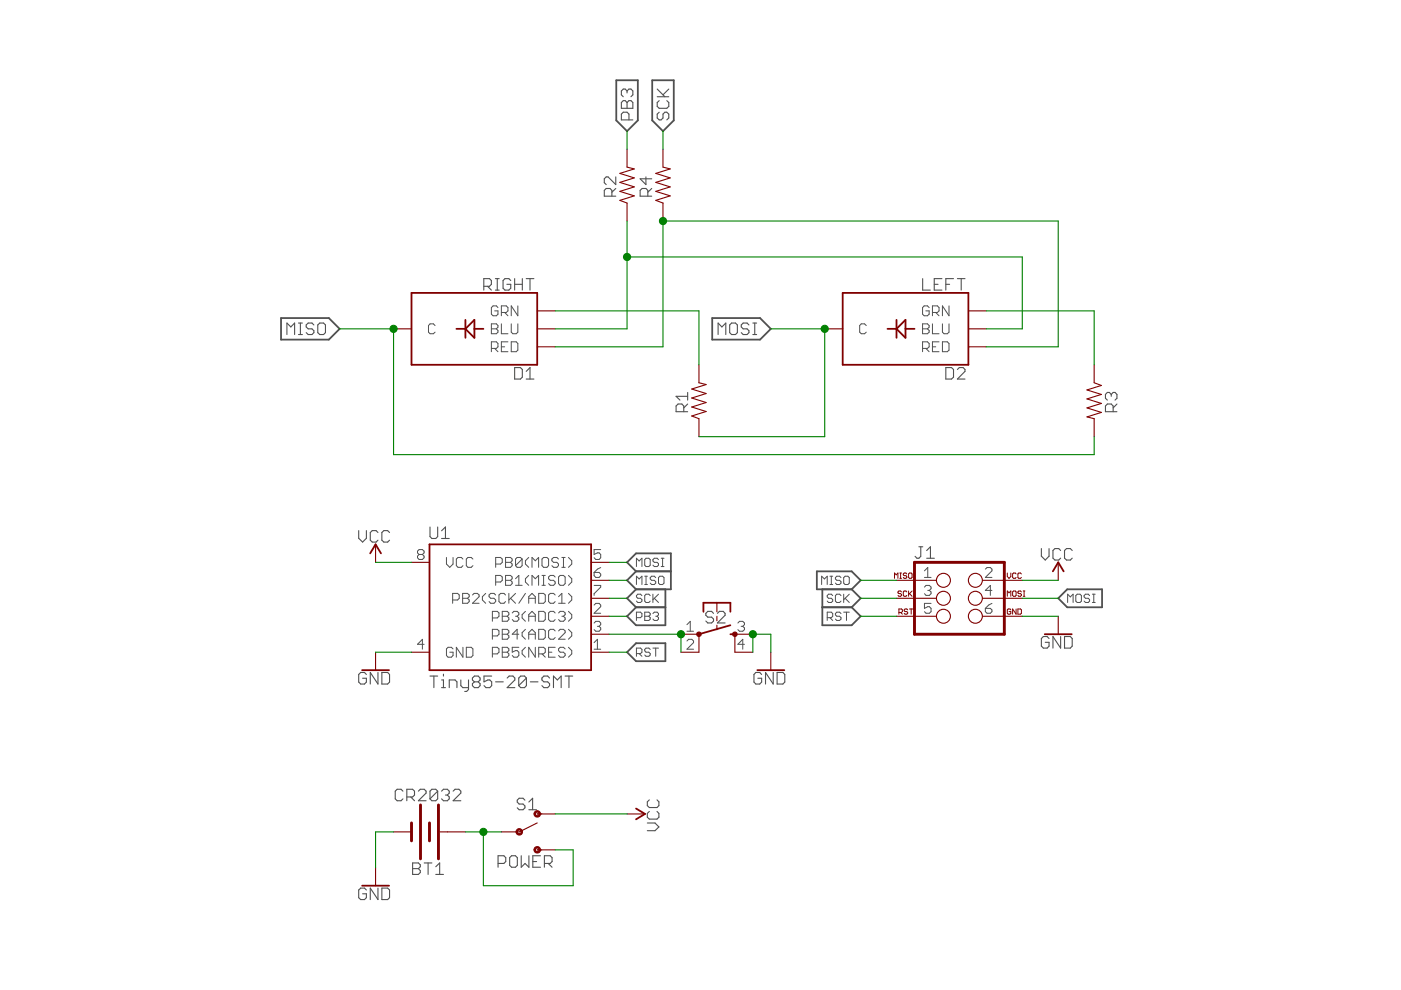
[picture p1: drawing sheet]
<svg xmlns="http://www.w3.org/2000/svg" width="297mm" height="210mm" viewBox="0 0 297 210" stroke-linecap="round" stroke-linejoin="round" font-family="sans-serif">
<g fill="none" stroke="#505050" stroke-width=".23">
<path d="M132.9 19.3l-.4-.4h-.4l-.4 .4v.8l.4 .4M132.9 19.3l.4-.4h.5l.4 .4v.8l-.4 .4M132.9 19.3v.4M139.3 18.9l1.7 1.6M141.8 18.9l-1.2 1.2M130.6 37.5v1.6l-1.7-1.6h-.4l-.4 .4v.8l.4 .4M130.6 40l-.9 .8M132.1 21.3h.4l.4 .4 .4-.4h.5l.4 .4v1.3h-2.5v-1.3zM132.9 21.7v1.3M133.3 25.4v-1.2l-.4-.4h-.8l-.4 .4v1.2h2.5M136.9 37.5v1.6l-1.2-1.2h2.5M138.2 40l-.8 .8"/>
<path d="M139.3 20.5h2.5M139.8 23.8l-.5 .4v.8l.5 .4h.4l.4-.4v-.8l.4-.4h.4l.4 .4v.8l-.4 .4M139.8 21.3l-.5 .4v.9l.5 .4h1.6l.4-.4v-.9l-.4-.4M105 59.1h.8M105.4 59.1v2.4M108.3 59.5l-.4-.4h-.8l-.4 .4v1.6l.4 .4h.8l.4-.4v-.8h-.8M109.1 59.1v2.4M110.7 59.1v2.4M111.6 59.1h1.6M112.4 59.1v2.4M129.7 41.6v-1.2l-.4-.4h-.8l-.4 .4v1.2h2.5M137.4 41.6v-1.2l-.5-.4h-.8l-.4 .4v1.2h2.5"/>
<path d="M195.6 59.1v2.4h1.7M199.7 59.1h-1.6v2.4h1.6M202.2 59.1h-1.7v2.4M203 59.1h1.6M203.8 59.1v2.4M60.8 70.9v-2.4l.9 .8 .8-.8v2.4M63.3 68.5h.8M63.3 70.9h.8M63.7 68.5v2.4M66.5 68.9l-.4-.4h-.8l-.4 .4v.4l.4 .4h.8l.4 .4v.4l-.4 .4h-.8l-.4-.4M67.4 68.9l.4-.4h.8l.4 .4v1.6l-.4 .4h-.8l-.4-.4zM102.6 60.7h1.2l.4-.4v-.8l-.4-.4h-1.2v2.4"/>
<path d="M103.4 60.7l.8 .8M105 61.5h.8M109.1 77.9h1.2l.4 .4v1.7l-.4 .4h-1.2zM109.1 60.3h1.6M111.6 78.7l.8-.8v2.5M152.3 70.9v-2.4l.8 .8 .8-.8v2.4M155.1 68.5h.8l.4 .4v1.6l-.4 .4h-.8l-.4-.4v-1.6zM158.8 68.9l-.4-.4h-.8l-.4 .4v.4l.4 .4h.8l.4 .4v.4l-.4 .4h-.8l-.4-.4M159.6 68.5h.8M159.6 70.9h.8M160 68.5v2.4M198.1 60.3h.8"/>
<path d="M200.5 77.9h1.2l.5 .4v1.7l-.5 .4h-1.2zM200.5 60.3h.8M203 78.3l.4-.4h.8l.4 .4v.4l-1.6 1.7h1.6M111.6 80.4h1.6M145 87.3v-1.2l-.4-.4h-.8l-.5 .4v1.2h2.5M145.8 85.7l-.8 .8M145.8 84h-2.5l.9 .8M145.8 83.2v1.6M235.6 83.6l-.4-.4h-.4l-.4 .4v.8l.4 .4M235.6 83.6l.4-.4h.4l.4 .4v.8l-.4 .4M235.6 83.6v.4M236 87.3v-1.2l-.4-.4h-.8l-.4 .4v1.2h2.4"/>
<path d="M236.8 85.7l-.8 .8M76.1 112.5v1.6l.8 .8 .8-.8v-1.6M80.1 112.9l-.4-.4h-.8l-.4 .4v1.6l.4 .4h.8l.4-.4M82.6 112.9l-.4-.4h-.8l-.4 .4v1.6l.4 .4h.8l.4-.4M91.2 111.7v2.1l.4 .4h.8l.4-.4v-2.1M93.6 114.2h1.6M93.6 112.5l.8-.8v2.5M194.8 115.9h.8M195.2 115.9v2.1l-.4 .4h-.4l-.4-.4M196.5 118.4h1.6M196.5 116.7l.8-.8v2.5M220.8 116.3v1.6l.8 .8 .8-.8v-1.6"/>
<path d="M224.9 116.7l-.4-.4h-.8l-.5 .4v1.6l.5 .4h.8l.4-.4M227.3 116.7l-.4-.4h-.8l-.4 .4v1.6l.4 .4h.8l.4-.4M151.3 130l-.4-.4h-.8l-.5 .4v.5l.5 .4h.8l.4 .4v.4l-.4 .4h-.8l-.5-.4M152.1 130l.4-.4h.8l.4 .4v.5l-1.6 1.6h1.6M222.4 135.4l-.4-.4h-.8l-.4 .4v1.6l.4 .4h.8l.4-.4v-.8h-.8M224.9 135v2.4l-1.7-2.4v2.4M225.7 135h1.2l.4 .4v1.6l-.4 .4h-1.2zM77.7 143l-.4-.4h-.8l-.4 .4v1.6l.4 .4h.8l.4-.4v-.8h-.8M80.1 142.6v2.4l-1.6-2.4v2.4M81 142.6h1.2l.4 .4v1.6l-.4 .4h-1.2zM91.2 143.3h1.6M92 143.3v2.5"/>
<path d="M93.6 144.2h.4v1.6M93.6 145.8h.8M94 142.9v.4M95.2 145.8v-1.6h1.3l.4 .4v1.2M97.7 144.2v1.2l.4 .4h1.2M99.3 144.2v2l-.4 .4h-.4M100.6 144.6l-.4-.4v-.4l.4-.5h.8l.4 .5v.4l-.4 .4M100.6 144.6l-.4 .4v.4l.4 .4h.8l.4-.4v-.4l-.4-.4M100.6 144.6h.8M104.2 143.3h-1.6v1.3l.8-.4h.4l.4 .4v.8l-.4 .4h-.8l-.4-.4M105.1 144.6h1.6M107.5 143.8l.4-.5h.9l.4 .5v.4l-1.7 1.6h1.7"/>
<path d="M111.6 143.8l-.4-.5h-.8l-.4 .5v1.6M111.6 143.8v1.6l-.4 .4h-.8l-.4-.4M111.6 143.8l-1.6 1.6M112.4 144.6h1.7M116.5 143.8l-.4-.5h-.8l-.4 .5v.4l.4 .4h.8l.4 .4v.4l-.4 .4h-.8l-.4-.4M117.3 145.8v-2.5l.9 .9 .8-.9v2.5M119.8 143.3h1.6M120.6 143.3v2.5M161.5 143l-.4-.4h-.8l-.4 .4v1.6l.4 .4h.8l.4-.4v-.8h-.8M163.9 142.6v2.4l-1.6-2.4v2.4M164.8 142.6h1.2l.4 .4v1.6l-.4 .4h-1.2zM85.4 167.7l-.4-.4h-.8l-.4 .4v1.7l.4 .4h.8l.4-.4"/>
<path d="M86.3 169h1.2l.4-.4v-.9l-.4-.4h-1.2v2.5M87.1 169l.8 .8M88.7 167.7l.4-.4h.8l.4 .4v.4l-1.6 1.7h1.6M92.8 167.7l-.4-.4h-.8l-.4 .4v1.7M92.8 167.7v1.7l-.4 .4h-.8l-.4-.4M92.8 167.7l-1.6 1.7M93.6 167.7l.4-.4h.8l.4 .4v.4l-.4 .5M94.4 168.6h.4M94.8 168.6l.4 .4v.4l-.4 .4h-.8l-.4-.4M96.1 167.7l.4-.4h.8l.4 .4v.4l-1.6 1.7h1.6M111.3 169.7l-.4-.5h-.8l-.4 .5v.4l.4 .4h.8l.4 .4v.4l-.4 .4h-.8l-.4-.4M112.1 171.7h1.6"/>
<path d="M112.1 170.1l.8-.9v2.5M137.2 174.5h1.7l.8 .8-.8 .8h-1.7M137.7 172l-.5 .5v.8l.5 .4h1.6l.4-.4v-.8l-.4-.5M137.7 169.6l-.5 .4v.8l.5 .4h1.6l.4-.4v-.8l-.4-.4M77.7 188.7l-.4-.4h-.8l-.4 .4v1.6l.4 .4h.8l.4-.4v-.8h-.8M80.1 188.3v2.4l-1.6-2.4v2.4M81 188.3h1.2l.4 .4v1.6l-.4 .4h-1.2zM87.5 183h1.2l.4 .4v.4l-.4 .4 .4 .4v.4l-.4 .4h-1.2zM87.5 184.2h1.2M89.9 183h1.7M90.8 183v2.4M92.4 185.4h1.6"/>
<path d="M92.4 183.8l.8-.8v2.4M105.6 183.1h1.2l.4-.4v-.9l-.4-.4h-1.2v2.5M108.5 181.4h.8l.4 .4v1.7l-.4 .4h-.8l-.4-.4v-1.7zM110.5 181.4v2.5l.8-.8 .8 .8v-2.5M113 182.7h.8M114.6 181.4h-1.6v2.5h1.6M115.4 183.1h1.2l.5-.4v-.9l-.5-.4h-1.2v2.5M116.2 183.1l.9 .8"/>
</g>
<g fill="none" stroke="#505050" stroke-width=".21">
<path d="M92.2 69l-.3-.3h-.7l-.4 .3v1.4l.4 .4h.7l.3-.4M104.2 68.7h1l.4 .3v.4l-.4 .3 .4 .4v.3l-.4 .4h-1zM104.2 73.9h1l.4-.4v-.7l-.4-.3h-1v2.1M104.2 69.7h1M104.9 73.9l.7 .7M105.6 65.2l-.4-.3h-.7l-.3 .3v1.4l.3 .4h.7l.4-.4v-.7h-.7M106.3 66.3h1l.4-.4v-.7l-.4-.3h-1v2.1M106.3 68.7v2.1h1.4M106.3 73.5h.7M107 66.3l.7 .7M107.7 72.5h-1.4v2.1h1.4M108.4 68.7v1.7l.3 .4h.8l.3-.4v-1.7"/>
<path d="M108.4 72.5h1.1l.3 .3v1.4l-.3 .4h-1.1zM109.8 64.9v2.1l-1.4-2.1v2.1M183.7 69l-.4-.3h-.7l-.3 .3v1.4l.3 .4h.7l.4-.4M195.6 68.7h1l.4 .3v.4l-.4 .3 .4 .4v.3l-.4 .4h-1zM195.6 69.7h1M195.6 73.9h1l.4-.4v-.7l-.4-.3h-1v2.1M196.3 73.9l.7 .7M197 65.2l-.4-.3h-.7l-.3 .3v1.4l.3 .4h.7l.4-.4v-.7h-.7M197.7 66.3h1.1l.3-.4v-.7l-.3-.3h-1.1v2.1M197.7 68.7v2.1h1.4M197.7 73.5h.7M198.4 66.3l.7 .7"/>
<path d="M199.1 72.5h-1.4v2.1h1.4M199.8 68.7v1.7l.4 .4h.7l.3-.4v-1.7M199.8 72.5h1.1l.3 .3v1.4l-.3 .4h-1.1zM201.2 64.9v2.1l-1.4-2.1v2.1M88.9 117.6l-.4-.4v-.3l.4-.4h.7l.3 .4v.3l-.3 .4M88.9 117.6l-.4 .3v.4l.4 .3h.7l.3-.3v-.4l-.3-.3M88.9 117.6h.7M94.7 118.2v1.4l.7 .7 .7-.7v-1.4M98.1 118.5l-.3-.3h-.7l-.3 .3v1.4l.3 .4h.7l.3-.4M100.3 118.5l-.4-.3h-.7l-.3 .3v1.4l.3 .4h.7l.4-.4M105.1 119.6h1l.4-.4v-.7l-.4-.3h-1v2.1M107.2 118.2h1l.4 .3v.4l-.4 .3 .4 .4v.3l-.4 .4h-1z"/>
<path d="M107.2 119.2h1M110.7 118.5l-.4-.3h-.7l-.3 .3v1.4M110.7 118.5v1.4l-.4 .4h-.7l-.3-.4M110.7 118.5l-1.4 1.4M112.1 118.2l-.7 .7v.7l.7 .7M115.3 118.2h.7l.3 .3v1.4l-.3 .4h-.7l-.4-.4v-1.4zM118.4 118.5l-.3-.3h-.7l-.4 .3v.4l.4 .3h.7l.3 .4v.3l-.3 .4h-.7l-.4-.4M119.1 118.2h.7M119.5 118.2v2.1M120.5 118.2l.7 .7v.7l-.7 .7M127.4 116.5h-1.4v1.1l.7-.4h.3l.4 .4v.7l-.4 .3h-.7l-.3-.3M137 118.4h.6l.3 .3v1.1l-.3 .3h-.6l-.3-.3v-1.1z"/>
<path d="M139.6 118.7l-.3-.3h-.6l-.3 .3v.2l.3 .3h.6l.3 .3v.3l-.3 .3h-.6l-.3-.3M140.2 118.4h.6M140.5 118.4v1.7M89.9 136.6h-1.4l1.1-1v2M96 127.2h1l.4-.3v-.7l-.4-.4h-1v2.1M96.1 137.6l-.4-.4h-.7l-.3 .4v1.4l.3 .3h.7l.4-.3v-.7h-.7M98.1 125.8h1l.4 .4v.3l-.4 .4 .4 .3v.4l-.4 .3h-1zM98.1 126.9h1M98.1 137.2v2.1l-1.3-2.1v2.1M98.9 137.2h1l.4 .4v1.4l-.4 .3h-1zM100.2 126.2l.3-.4h.7l.4 .4v.3l-1.4 1.4h1.4M103 125.8l-.7 .7v.7l.7 .7"/>
<path d="M104.4 131h1l.4-.3v-.7l-.4-.4h-1v2.1M104.4 134.8h1l.4-.3v-.7l-.4-.4h-1v2.1M104.4 138.6h1l.4-.3v-.7l-.4-.4h-1v2.1M105.1 123.4h1l.4-.4v-.7l-.4-.3h-1v2.1M105.1 126.2l-.4-.4h-.7l-.3 .4v.3l.3 .4h.7l.4 .3v.4l-.4 .3h-.7l-.3-.3M106.5 129.6h1l.4 .4v.3l-.4 .4 .4 .3v.4l-.4 .3h-1zM106.5 133.4h1l.4 .4v.3l-.4 .4 .4 .3v.4l-.4 .3h-1zM106.5 137.2h1l.4 .4v.3l-.4 .4 .4 .3v.4l-.4 .3h-1zM106.5 138.3h1M106.5 130.7h1M106.5 134.5h1M107.2 122h1l.4 .3v.4l-.4 .3 .4 .4v.3l-.4 .4h-1z"/>
<path d="M107.2 123h1M107.2 126.2l-.4-.4h-.6l-.4 .4v1.4l.4 .3h.6l.4-.3M107.9 125.8v2.1M108.2 126.9l1.1 1M108.6 130l.3-.4h.7l.4 .4v.3l-.4 .4M109.3 124.1h1.4M109.3 122.7l.7-.7v2.1M109.3 125.8l-1.4 1.4M109.3 130.7h.3M109.6 130.7l.4 .3v.4l-.4 .3h-.7l-.3-.3M110 137.2h-1.4v1.1l.7-.4h.3l.4 .4v.7l-.4 .3h-.7l-.3-.3M110 134.5h-1.4l1-1.1v2.1"/>
<path d="M111.4 129.6l-.7 .7v.7l.7 .7M111.4 137.2l-.7 .7v.7l.7 .7M111.4 133.4l-.7 .7v.7l.7 .7M111.4 125.8l-1.4 2.1M112.1 122l-.7 .7v.7l.7 .7M112.1 127.9v-1.4l.7-.7 .7 .7v1.4M112.1 131.7v-1.4l.7-.7 .7 .7v1.4M112.1 135.5v-1.4l.7-.7 .7 .7v1.4M112.1 126.9h1.4M112.1 130.7h1.4M112.1 134.5h1.4M112.8 120.3v-2.1l.7 .7 .7-.7v2.1"/>
<path d="M112.8 124.1v-2.1l.7 .7 .7-.7v2.1M113.5 137.2v2.1l-1.4-2.1v2.1M114.2 138.6h1.1l.3-.3v-.7l-.3-.4h-1.1v2.1M114.2 125.8h1.1l.3 .4v1.4l-.3 .3h-1.1zM114.2 129.6h1.1l.3 .4v1.4l-.3 .3h-1.1zM114.2 133.4h1.1l.3 .4v1.4l-.3 .3h-1.1zM114.9 122h.7M114.9 124.1h.7M114.9 138.6l.7 .7M115.3 122v2.1M116.3 138.3h.7M117.7 122.3l-.3-.3h-.7l-.4 .3v.4l.4 .3h.7l.3 .4v.3l-.3 .4h-.7l-.4-.4"/>
<path d="M117.7 126.2l-.3-.4h-.7l-.4 .4v1.4l.4 .3h.7l.3-.3M117.7 130l-.3-.4h-.7l-.4 .4v1.4l.4 .3h.7l.3-.3M117.7 133.8l-.3-.4h-.7l-.4 .4v1.4l.4 .3h.7l.3-.3M117.7 137.2h-1.4v2.1h1.4M118.4 130l.4-.4h.7l.3 .4v.3l-.3 .4M118.4 133.8l.4-.4h.7l.3 .4v.3l-1.4 1.4h1.4M118.4 127.9h1.4M118.4 126.5l.7-.7v2.1M118.8 122h.7l.3 .3v1.4l-.3 .4h-.7l-.4-.4v-1.4zM119.1 120.3h.7M119.1 130.7h.4M119.5 130.7l.3 .3v.4l-.3 .3h-.7l-.4-.3"/>
<path d="M119.8 137.6l-.3-.4h-.7l-.4 .4v.3l.4 .4h.7l.3 .3v.4l-.3 .3h-.7l-.4-.3M120.5 122l.7 .7v.7l-.7 .7M120.5 125.8l.7 .7v.7l-.7 .7M120.5 129.6l.7 .7v.7l-.7 .7M120.5 133.4l.7 .7v.7l-.7 .7M120.5 137.2l.7 .7v.7l-.7 .7M126 121.4h1l.4 .3v.4l-.4 .3h-.7l-.3-.3zM126 124.1h1.4v.4l-1.4 1.4v.3M126 128.3l.3-.4h.7l.4 .4v.3l-1.4 1.4h1.4M126 132.1l.3-.4h.7l.4 .4v.3l-.4 .4M126 136.2l.7-.6v2M126 137.6h1.4"/>
<path d="M126.7 132.8h.3M127 132.8l.4 .3v.4l-.4 .3h-.7l-.3-.3M127.4 120.3l-.7 .4-.7 .7M134.9 120.1v-1.7l.6 .5 .6-.5v1.7M134.9 123.9v-1.7l.6 .5 .6-.5v1.7M134.9 131h.9l.3-.3v-.6l-.3-.3h-.9v1.8M134.9 138.6h.9l.3-.3v-.6l-.3-.3h-.9v1.7M135.5 138.6l.6 .5M136.1 126.3l-.3-.3h-.6l-.3 .3v.3l.3 .3h.6l.3 .2v.3l-.3 .3h-.6l-.3-.3M136.7 130.7h.9M136.7 129.8h.9l.3 .3v.3l-.3 .3 .3 .3v.3l-.3 .3h-.9zM136.7 123.9h.6"/>
<path d="M136.7 122.2h.6M137 122.2v1.7M137.9 137.7l-.3-.3h-.6l-.3 .3v.3l.3 .3h.6l.3 .3v.3l-.3 .2h-.6l-.3-.2M137.9 126.3l-.3-.3h-.6l-.3 .3v1.1l.3 .3h.6l.3-.3M138.4 126v1.7M138.4 130.1l.3-.3h.6l.3 .3v.3l-.3 .3M138.4 137.4h1.2M138.7 126.9l.9 .8M139 122.5l-.3-.3h-.5l-.3 .3v.2l.3 .3h.5l.3 .3v.3l-.3 .3h-.5l-.3-.3M139 130.7h.3M139 137.4v1.7M139.3 130.7l.3 .3v.3l-.3 .3h-.6l-.3-.3"/>
<path d="M139.6 126l-1.2 1.1M139.9 122.2h.6l.3 .3v1.1l-.3 .3h-.6l-.3-.3v-1.1zM140.2 120.1h.6M145.6 135.9l.4-.3h.7l.3 .3v.3l-1.4 1.4h1.4M145.6 133.8h1.4M145.6 132.4l.7-.7v2.1M156.4 132.1l.4-.4h.7l.3 .4v.3l-.3 .4M157.1 132.8h.4M157.5 132.8l.3 .3v.4l-.3 .3h-.7l-.4-.3M157.8 136.6h-1.4l1.1-1v2M174.2 123.9v-1.7l.6 .5 .6-.5v1.7M175.4 131h.9l.3-.3v-.6l-.3-.3h-.9v1.8"/>
<path d="M176 123.9h.6M176 122.2h.6M176 131l.6 .6M176.3 122.2v1.7M176.6 126.3l-.3-.3h-.6l-.3 .3v.3l.3 .3h.6l.3 .2v.3l-.3 .3h-.6l-.3-.3M178.3 122.5l-.3-.3h-.6l-.3 .3v.2l.3 .3h.6l.3 .3v.3l-.3 .3h-.6l-.3-.3M178.3 130.1l-.3-.3h-.6l-.3 .3v.3l.3 .3h.6l.3 .3v.3l-.3 .3h-.6l-.3-.3M178.3 126.3l-.3-.3h-.6l-.3 .3v1.1l.3 .3h.6l.3-.3M178.9 122.5l.3-.3h.6l.3 .3v1.1l-.3 .3h-.6l-.3-.3zM178.9 126v1.7M178.9 129.8h1.2M179.2 126.9l.9 .8"/>
<path d="M179.5 129.8v1.8M180.1 126l-1.2 1.1M196 122.4h1.4M196 124.5l.3-.4h.7l.4 .4v.3l-.4 .4M196 121l.7-.7v2.1M196.7 125.2h.3M197 125.2l.4 .3v.4l-.4 .3h-.7l-.3-.3M197.4 127.9h-1.4v1.1l.7-.4h.3l.4 .4v.7l-.4 .3h-.7l-.3-.3M208.9 120.7l.4-.4h.7l.3 .4v.3l-1.4 1.4h1.4M208.9 129h1.1l.3 .3v.4l-.3 .3h-.7l-.4-.3zM210.3 125.2h-1.4l1.1-1.1v2.1M210.3 127.9l-.7 .4-.7 .7"/>
<path d="M226.4 127.7v-1.7l.5 .6 .6-.6v1.7M228.4 126h.6l.3 .3v1.1l-.3 .3h-.6l-.3-.3v-1.1zM231 126.3l-.3-.3h-.6l-.3 .3v.3l.3 .3h.6l.3 .2v.3l-.3 .3h-.6l-.3-.3M231.6 126h.6M231.6 127.7h.6M231.9 126v1.7"/>
</g>
<g fill="none" stroke="#505050" stroke-width=".38">
<path d="M130.7 17h4.5v8.5l-2.3 2.3-2.2-2.3zM138.3 17h4.6v8.5l-2.3 2.3-2.3-2.3zM59.6 67.4h10.1l2.3 2.3-2.3 2.3h-10.1zM151 67.4h10.1l2.3 2.3-2.3 2.3h-10.1zM132.9 138.3l2-1.9h6.2v3.8h-6.2zM134.9 121.1l-2-1.9 2-1.9h7.3v7.6h-7.3M134.9 121.1h7.3M134.9 128.8h6.2M134.9 121.1l-2 1.9 2 1.9M134.9 124.9l-2 2 2 1.9M141.1 124.9v7.7h-6.2l-2-1.9 2-1.9M173.2 121.1h7.4l1.9 1.9-1.9 1.9h-7.4z"/>
<path d="M174.3 128.8h6.3M174.3 124.9v7.7h6.3l1.9-1.9-1.9-1.9M180.6 124.9l1.9 2-1.9 1.9M224.4 126.9l1.9-2h7.4v3.9h-7.4z"/>
</g>
<path d="M193.9 119.2h19v15.3h-19zM87.2 174.5v3.8M89.2 170.7v11.4M91.1 174.5v3.8M93 170.7v11.4" fill="none" stroke="#800000" stroke-width=".61"/>
<g fill="none" stroke="#800000" stroke-width=".23">
<path d="M132.9 31.6v3.8l1.6 .4-3.1 1 3.1 .9-3.1 1 3.1 .9-3.1 1 3.1 .9-3.1 1 1.5 .6v3.8M140.6 31.6v3.8l1.5 .4-3.1 1 3.1 .9-3.1 1 3.1 .9-3.1 1 3.1 .9-3.1 1 1.6 .6v3.8M83.4 69.7h3.8M113.9 65.9h3.8M113.9 69.7h3.8M113.9 73.5h3.8M148.2 77.3v3.9l1.5 .3-3 1 3 .9-3 1 3 .9-3 1 3 .9-3 1 1.5 .6v3.8M174.9 69.7h3.8M205.3 65.9h3.8M205.3 69.7h3.8M205.3 73.5h3.8M232 77.3v3.9l1.5 .5-3 1 3 .9-3 1 3 .9-3 1 3 .9-3 1 1.5 .4v3.8"/>
<path d="M79.6 115.4v3.8M87.2 119.2h3.9M125.3 119.2h3.8M224.4 119.2v3.8M79.6 138.3v3.8M87.2 138.3h3.9M125.3 123h3.8M125.3 138.3h3.8M125.3 126.9h3.8M125.3 130.7h3.8M125.3 134.5h3.8M144.4 134.5h3.8v3.8h-3.8"/>
<path d="M152 127.8v1.9M152 130.7v.9M152 132.6v.9M159.6 134.5h-3.8v3.8h3.8M163.4 138.3v3.8M190.1 123h8.4M190.1 126.9h8.4M190.1 130.7h8.4M208.3 123h8.4M208.3 126.9h8.4M208.3 130.7h8.4M224.4 130.7v3.8"/>
<path d="M83.4 176.4h3.8M93.3 176.4h5.4M113.9 174.5l-3.8 1.9h-3.8M113.9 172.6h3.8M132.9 172.6h3.9M79.6 184v3.8M113.9 180.2h3.8"/>
<circle cx="200" cy="126.9" r="1.48"/>
<circle cx="200" cy="123" r="1.48"/>
<circle cx="200" cy="130.7" r="1.48"/>
<circle cx="206.8" cy="130.7" r="1.48"/>
<circle cx="206.8" cy="126.9" r="1.48"/>
<circle cx="206.8" cy="123" r="1.48"/>
</g>
<g fill="none" stroke="#800000" stroke-width=".21">
<path d="M189.7 122.6v-1.1l.3 .4 .4-.4v1.1M190.6 129.9h.5l.2-.2v-.4l-.2-.2h-.5v1.1M190.8 122.6h.3M190.8 121.5h.3M190.9 129.9l.4 .3M190.9 121.5v1.1M191.1 125.5l-.2-.2h-.3l-.2 .4 .5 .2 .2 .3-.2 .2h-.3l-.2-.2M192.3 125.5l-.2-.2h-.4l-.2 .2v.7l.2 .2h.4l.2-.2M192.3 121.7l-.2-.2h-.4l-.2 .4 .6 .1 .2 .4-.2 .2h-.4l-.2-.2M192.4 129.3l-.1-.2h-.4l-.2 .2 .2 .4h.4l.1 .2-.1 .3-.6-.2M192.6 125.3v1.1M192.8 129.1h.8"/>
<path d="M192.8 121.5h.4l.2 .2v.7l-.2 .2h-.4l-.2-.2v-.7zM192.8 125.9l.6 .5M193.2 129.1v1.1M193.4 125.3l-.8 .7M213.6 121.5v.7l.3 .4 .4-.4v-.7M213.6 126.4v-1.1l.3 .4 .4-.4v1.1M214.3 129.3l-.2-.2h-.3l-.2 .2v.7l.5 .2 .2-.2v-.3h-.4M214.9 125.3h.3l.2 .2v.7l-.2 .2h-.3l-.2-.2v-.7zM215.4 121.7l-.2-.2h-.3l-.2 .2v.7l.2 .2h.3l.2-.2M215.4 129.1v1.1l-.7-1.1v1.1M215.8 129.1h.6l.2 .2v.7l-.2 .2h-.6zM216.6 125.5l-.2-.2h-.4l-.2 .4 .6 .2 .2 .3-.2 .2h-.4l-.2-.2"/>
<path d="M216.6 121.7l-.2-.2h-.4l-.2 .2v.7l.2 .2h.4l.2-.2M216.9 125.3h.4M216.9 126.4h.4M217.1 125.3v1.1M113.9 180.2h1"/>
</g>
<g fill="#800000" stroke="#800000" stroke-width=".21">
<path d="M113.4 172.1a.69 .69 0 0 1 1.1 .1 .69 .69 0 0 1-.4 1 .69 .69 0 0 1-.9-.6h.3a.38 .38 0 0 1 .5-.4 .38 .38 0 0 1 .2 .6 .38 .38 0 0 1-.6-.1l-.1-.1h-.3z" fill-rule="evenodd"/>
<path d="M113.4 179.7a.7 .7 0 0 1 1.1 .1 .7 .7 0 0 1-.4 1 .7 .7 0 0 1-.9-.6h.3a.38 .38 0 0 1 .5-.4 .38 .38 0 0 1 .2 .6 .38 .38 0 0 1-.6-.1l-.1-.1h-.3z" fill-rule="evenodd"/>
<path d="M109.6 175.9a.69 .69 0 0 1 1.1 .1 .69 .69 0 0 1-.4 1 .69 .69 0 0 1-.9-.6h.3a.38 .38 0 0 1 .5-.4 .38 .38 0 0 1 .2 .6 .38 .38 0 0 1-.7-.1v-.1h-.3z" fill-rule="evenodd"/>
<circle cx="148.2" cy="134.5" r=".49"/>
<circle cx="155.8" cy="134.5" r=".49"/>
</g>
<g fill="none" stroke="#800000" stroke-width=".38">
<path d="M87.2 62.1h26.7v15.2h-26.7zM96.8 69.7h1.9M98.7 69.7l1.9-1.9v3.8zM98.7 67.8v3.8M100.6 69.7h1.9M178.7 62.1h26.6v15.2h-26.6zM188.2 69.7h1.9M190.1 69.7l1.9-1.9v3.8zM190.1 67.8v3.8M192 69.7h1.9M78.5 117.3l1.1-1.9 1.2 1.9M91.1 115.4h34.2v26.7h-34.2z"/>
<path d="M149.1 129.7v-1.9h5.8v1.9M154.9 134.5h.9M154.9 132.6l-6.7 1.9M221.5 134.5h5.7M223.2 121.1l1.2-1.9 1.1 1.9M76.8 142.1h5.7M160.6 142.1h5.7M134.9 171.4l1.9 1.2-1.9 1.1M76.8 187.8h5.7"/>
</g>
<g fill="none" stroke="#008000" stroke-width=".23">
<path d="M132.9 27.8v3.8M140.6 27.8v3.8M132.9 46.9v22.8h-15.2M132.9 54.5h83.8v15.2h-7.6M72 69.7h11.4v26.7h148.6v-3.8M117.7 73.5h22.9v-26.6h83.8v26.6h-15.3M117.7 65.9h30.5v11.4M163.4 69.7h11.5v22.9h-26.7M209.1 65.9h22.9v11.4M79.6 119.2h7.6M129.1 119.2h3.8M79.6 138.3h7.6"/>
<path d="M129.1 126.9h3.8M129.1 123h3.8M129.1 134.5h15.3v3.8M129.1 138.3h3.8M129.1 130.7h3.8M159.6 138.3v-3.8h3.8v3.8M182.5 126.9h7.6M182.5 123h7.6M182.5 130.7h7.6M216.7 126.9h7.7M216.7 123h7.7M216.7 130.7h7.7"/>
<path d="M83.4 176.4h-3.8v7.6M98.7 176.4h7.6M102.5 176.4v11.4h19v-7.6h-3.8M117.7 172.6h15.2"/>
</g>
<g fill="#008000" stroke="#008000" stroke-width=".21">
<circle cx="174.9" cy="69.7" r=".76"/>
<circle cx="83.4" cy="69.7" r=".76"/>
<circle cx="144.4" cy="134.5" r=".76"/>
<circle cx="159.6" cy="134.5" r=".76"/>
<circle cx="102.5" cy="176.4" r=".76"/>
<circle cx="140.6" cy="46.9" r=".76"/>
<circle cx="132.9" cy="54.5" r=".76"/>
</g>
</svg>
